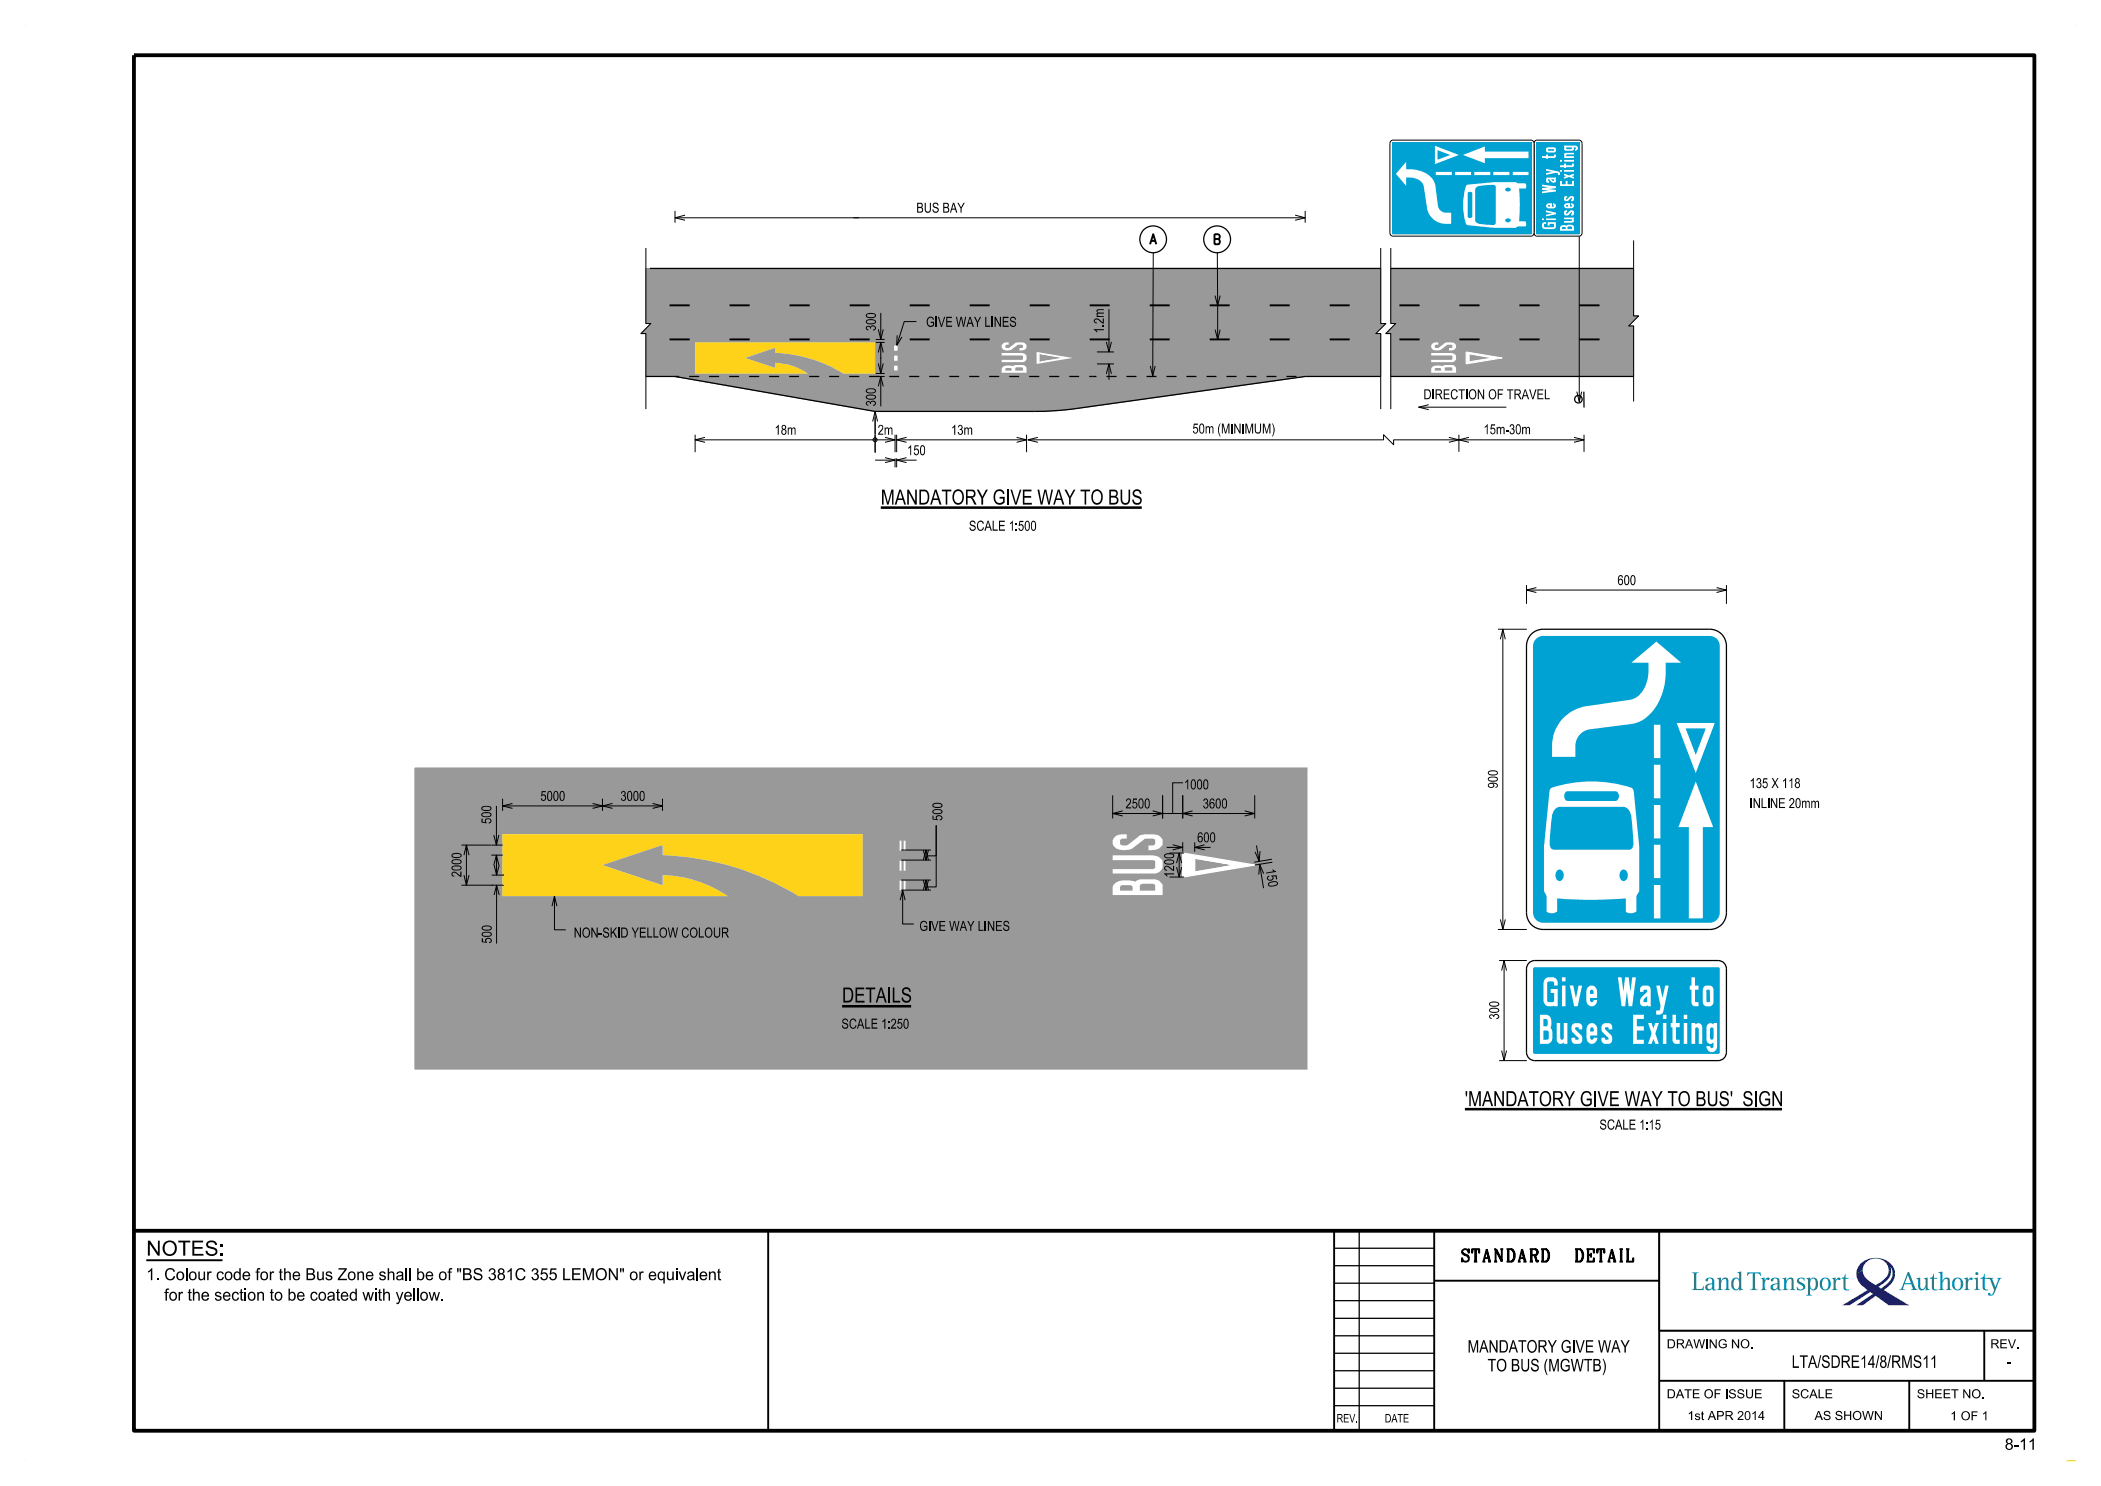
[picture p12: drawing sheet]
<svg xmlns="http://www.w3.org/2000/svg" width="420mm" height="297mm" viewBox="0 0 420 297" stroke-linecap="round" stroke-linejoin="round" font-family="sans-serif">
<defs><g id="words">
<g font-size="3">
<text x="176.1" y="100.8">MANDATORY GIVE WAY TO BUS</text>
<text x="168.3" y="200.4">DETAILS</text>
<text x="292.8" y="221.1">'MANDATORY GIVE WAY TO BUS' SIGN</text>
<text x="29.3" y="251">NOTES:</text>
</g>
<g font-size="2.5">
<text x="292.3" y="252.2">STANDARD</text>
<text x="313.9" y="252.2">DETAIL</text>
<text x="293.3" y="270.3">MANDATORY GIVE WAY</text>
<text x="297.4" y="274.1">TO BUS (MGWTB)</text>
<text x="358.2" y="273.4">LTA/SDRE14/8/RMS11</text>
<text x="401.2" y="273.4">-</text>
</g>
<g font-size="2.4">
<text x="29.3" y="255.9">1. Colour code for the Bus Zone shall be of &quot;BS 381C 355 LEMON&quot; or equivalent</text>
<text x="32.8" y="260">for the section to be coated with yellow.</text>
</g>
<text font-size="2.3" x="400.8" y="289.8">8-11</text>
<g font-size="2">
<text x="183.2" y="42.5">BUS BAY</text>
<text x="229.9" y="48.8">A</text>
<text x="242.8" y="48.8">B</text>
<text x="185.1" y="65.3">GIVE WAY LINES</text>
<text x="284.6" y="79.8">DIRECTION OF TRAVEL</text>
<text x="154.8" y="86.9">18m</text>
<text x="175.5" y="86.9">2m</text>
<text x="190.1" y="86.9">13m</text>
<text x="238.4" y="86.6">50m (MINIMUM)</text>
<text x="296.6" y="86.8">15m-30m</text>
<text x="181.3" y="91">150</text>
<text x="193.7" y="106.1">SCALE 1:500</text>
<text x="323.3" y="116.9">600</text>
<text x="108" y="160.1">5000</text>
<text x="124" y="160.1">3000</text>
<text x="225" y="161.6">2500</text>
<text x="236.7" y="157.8">1000</text>
<text x="240.4" y="161.6">3600</text>
<text x="349.8" y="161.5">INLINE 20mm</text>
<text x="349.8" y="157.5">135 X 118</text>
<text x="239.3" y="168.4">600</text>
<text x="253" y="173.8" transform="rotate(81 253 173.8)">150</text>
<text x="114.7" y="187.4">NON-SKID YELLOW COLOUR</text>
<text x="183.8" y="186.1">GIVE WAY LINES</text>
<text x="168.2" y="205.6">SCALE 1:250</text>
<text x="319.7" y="225.8">SCALE 1:15</text>
</g>
<g font-size="1.8">
<text x="333.2" y="269.5">DRAWING NO.</text>
<text x="397.9" y="269.5">REV.</text>
<text x="333.2" y="279.5">DATE OF ISSUE</text>
<text x="358.2" y="279.5">SCALE</text>
<text x="383.2" y="279.5">SHEET NO.</text>
<text x="337.3" y="283.8">1st APR 2014</text>
<text x="362.7" y="283.8">AS SHOWN</text>
<text x="389.9" y="283.9">1 OF 1</text>
</g>
<g font-size="1.7">
<text x="267.2" y="284.3">REV.</text>
<text x="276.8" y="284.3">DATE</text>
</g>
<text font-size="1.6" x="220.7" y="64.8" transform="rotate(-90 220.7 64.8)">2</text>
</g></defs>
<g fill="none" stroke="#fff" stroke-width=".2">
<path d="M308.8 195.7l.6-.4h1.2l.6 .5 .2 .5v.7h-.7v-.6l-.3-.3h-.8l-.3 .3v3.6l.3 .3h.8l.2-.1 .1-1.7h-.7v-.8h1.4v3.4h-.7v-.4l-.3 .4h-1.1l-.7-.7-.1-3.8zM312.2 195.3h.7v.8h-.7zM312.2 197h.7v4.1h-.7zM313.8 197h.7l.5 2.5 .6-2.5h.7l-.9 4.1h-.7zM317.6 197.2a1.08 1.08 0 0 1 1.2 0 1.08 1.08 0 0 1 .5 1v1.3h-1.4v.6l.4 .2 .3-.4h.7a1.09 1.09 0 0 1-1.1 1.2 1.09 1.09 0 0 1-1.1-1.2v-1.8l.2-.5zM317.9 197.9a.36 .36 0 0 1 .4-.1 .36 .36 0 0 1 .3 .4v.4h-.7zM323.4 195.3h.8l.3 2.9 .4-2.9h.7l.3 2.9 .4-2.9h.7l-.7 5.8h-.7l-.4-2.9-.3 2.9h-.7zM328.1 197.1l.3-.1h1l.4 .2 .2 .5v3.2l.3 .2h-.9l-.1-.3-.2 .3h-.6a1.05 1.05 0 0 1-.7-.8 1.05 1.05 0 0 1 .5-1.1l1-1v-.3l-.1-.1h-.6l-.1 .4h-.7l.1-.6zM328.7 199.6l.6-.5-.1 1.2-.6-.1zM331.1 197h.7l.6 2.5 .5-2.5h.7l-1.1 5.2-.4 .5-.4 .1h-.6v-.8l.7-.1 .2-.8zM338.1 195.3h.7v1.7h.7v.8h-.7v2.4l.7 .1v.8h-.8l-.4-.2-.2-.4v-2.7h-.3v-.8h.3zM340.5 197.3l.5-.3h.9l.4 .2 .2 .3v2.8l-.1 .5-.4 .3h-1l-.3-.1-.3-.5v-2.7z"/>
<path d="M341.1 197.9l.6-.1 .1 .1-.1 2.4h-.5l-.1-.1zM307.8 202.8h1.3l.7 .3 .3 .7v1.2a.62 .62 0 0 0 .1 .9l.1 1.6-.2 .7-.5 .4h-1.8zM308.5 206h.9l.2 .2v1.4l-.2 .2h-.9zM308.5 203.7h.6l.3 .2v1l-.3 .2h-.6zM311.2 204.5h.7v3l.3 .3 .4-.2v-3.1h.7v4.1h-.7v-.4a.77 .77 0 0 1-.9 .4 .77 .77 0 0 1-.5-.9zM314.5 204.6l1.2-.1 .4 .2 .2 .4v.6h-.7l-.1-.4-.6 .1v.3l1.2 1.2 .2 .4v.7l-.2 .4-.4 .2h-1l-.5-.5-.1-.7h.8l.1 .4 .6-.1v-.2l-1.4-1.5v-.9zM317.6 204.7a1.08 1.08 0 0 1 1.2 0 1.08 1.08 0 0 1 .5 1v1.3h-1.4v.5l.4 .3 .2-.1 .1-.3h.7a1.09 1.09 0 0 1-1.1 1.2 1.09 1.09 0 0 1-1.1-1.2l.1-1.9zM318 205.4h.5l.1 .8h-.7v-.6zM320.3 204.7l.4-.2h1l.6 .6v.6h-.7l-.1-.4-.6 .1v.4l1.2 1 .2 .4v.9l-.6 .5h-1l-.4-.2-.2-.4v-.6h.8l.1 .4 .6-.1v-.2l-1.3-1.2-.2-.4v-.8zM326.5 202.8h2.1v.9h-1.4v1.4h1.4v.9h-1.4v1.8h1.4v.8h-2.1zM329.5 204.5h.7l.3 1 .4-1h.7l-.7 2 .7 2.1h-.7l-.4-1-.3 1h-.7l.7-2.1zM332.4 202.8h.7v.9h-.7z"/>
<path d="M332.4 204.5h.7v4.1h-.7zM334.3 202.8h.7v1.7h.8v.8h-.8v2.4l.2 .1h.6v.8h-.9l-.3-.1-.2-.4-.1-2.8h-.3v-.8h.3zM336.6 202.8h.7v.9h-.7zM336.6 204.5h.7v4.1h-.7zM338.1 204.5h.8v.4a.77 .77 0 0 1 .9-.4 .77 .77 0 0 1 .5 .9v3.2h-.7l-.1-3a.34 .34 0 0 0-.4-.3 .34 .34 0 0 0-.2 .4v2.9h-.8zM341.4 204.7a.74 .74 0 0 1 1.1 .2v-.4h.8v4.6a1.07 1.07 0 0 1-1.1 1.2 1.07 1.07 0 0 1-1.1-1.2h.7l.1 .1a.34 .34 0 0 0 .4 .3 .34 .34 0 0 0 .2-.4v-.9a.76 .76 0 0 1-.9 .4 .76 .76 0 0 1-.5-.9v-2.5zM342 205.4l.3-.1 .2 .3v1.9l-.3 .3-.4-.3v-1.9z"/>
</g>
<g fill="#fff">
<path d="M308.8 195.7l.6-.4h1.2l.6 .5 .2 .5v.7h-.7v-.6l-.3-.3h-.8l-.3 .4v3.5l.3 .3 1-.1 .1-.2v-1.5h-.7v-.8h1.4v3.4h-.7v-.3l-.3 .3h-1.1l-.7-.7-.1-3.8z" fill-rule="evenodd"/>
<path d="M312.2 197h.7v4.1h-.7z" fill-rule="evenodd"/>
<path d="M312.2 195.3h.7v.8h-.7z" fill-rule="evenodd"/>
<path d="M313.8 197h.7l.5 2.5 .6-2.5h.7l-.9 4.1h-.7z" fill-rule="evenodd"/>
<path d="M317.6 197.2l-.3 .4-.2 .5v1.8a1.09 1.09 0 0 0 1.1 1.2 1.09 1.09 0 0 0 1.1-1.2h-.7a.36 .36 0 0 1-.4 .4 .36 .36 0 0 1-.3-.4v-.4h1.4v-1.3a1.07 1.07 0 0 0-.5-1.1 1.07 1.07 0 0 0-1.2 .1zM317.9 198a.37 .37 0 0 1 .4-.2 .37 .37 0 0 1 .3 .4v.4h-.7z" fill-rule="evenodd"/>
<path d="M323.4 195.3h.8l.3 2.9 .4-2.9h.7l.3 2.9 .4-2.9h.7l-.7 5.8h-.7l-.4-2.9-.3 2.9h-.7z" fill-rule="evenodd"/>
<path d="M328.1 197.2l-.2 .4-.1 .6h.7l.2-.4h.5l.1 .4-1 1a1.08 1.08 0 0 0-.5 1 1.08 1.08 0 0 0 .7 .9h.6l.1-.2 .2 .2h.7l-.1-3.4-.2-.5-.4-.2h-1zM328.7 199.6l.6-.5-.1 1.2-.6-.1z" fill-rule="evenodd"/>
<path d="M331.1 197h.7l.6 2.5 .5-2.5h.7l-1.1 5.2-.4 .5-.4 .1h-.6v-.8h.6l.3-.9z" fill-rule="evenodd"/>
<path d="M338.1 195.3h.7v1.7h.7v.8h-.7v2.4l.2 .1h.5v.8h-.8l-.4-.2-.2-.4v-2.7h-.3v-.8h.3z" fill-rule="evenodd"/>
<path d="M340.7 197.2l-.3 .6v2.7l.5 .5 1 .1 .3-.1 .3-.5v-2.9l-.2-.4-.4-.2h-.9zM341.2 197.8h.5l.1 .1v2.3l-.1 .1h-.6z" fill-rule="evenodd"/>
<path d="M307.8 202.8v5.8h1.8l.5-.4 .2-.7-.1-1.6a.97 .97 0 0 1-.1-1.2v-.9l-.3-.7-.7-.3zM308.5 206h.8l.3 .3v1.3l-.3 .2h-.8zM308.5 203.7h.6l.3 .2v1l-.3 .2h-.6z" fill-rule="evenodd"/>
<path d="M311.2 204.5h.7v2.9a.36 .36 0 0 0 .4 .4 .36 .36 0 0 0 .3-.4v-2.9h.7v4.1h-.7v-.4a.77 .77 0 0 1-.9 .4 .77 .77 0 0 1-.5-.9z" fill-rule="evenodd"/>
<path d="M314.5 204.6l1.2-.1 .4 .2 .2 .4v.6h-.7l-.1-.4-.6 .1v.4l1.2 1.1 .2 .4v.7l-.2 .4-.4 .2h-1l-.5-.5-.1-.7h.8v.3l.1 .1 .6-.1v-.2l-1.4-1.5v-.9z" fill-rule="evenodd"/>
<path d="M317.6 204.7l-.4 .8-.1 1.9a1.09 1.09 0 0 0 1.1 1.2 1.09 1.09 0 0 0 1.1-1.2h-.7a.36 .36 0 0 1-.3 .4 .36 .36 0 0 1-.4-.4v-.4h1.4v-1.3a1.07 1.07 0 0 0-.5-1 1.07 1.07 0 0 0-1.2 0zM318 205.4a.37 .37 0 0 1 .6 .3v.5h-.7z" fill-rule="evenodd"/>
<path d="M320.5 204.6l1.2-.1 .6 .6v.6h-.7l-.1-.4-.6 .1v.3l1.4 1.5v.9l-.6 .5h-1l-.4-.2-.2-.4v-.6h.8l.1 .4 .6-.1v-.2l-1.3-1.2-.2-.4v-.8z" fill-rule="evenodd"/>
<path d="M326.5 202.8h2.1v.9h-1.4v1.4h1.4v.9h-1.4v1.8h1.4v.8h-2.1z" fill-rule="evenodd"/>
<path d="M329.5 204.5h.7l.3 1 .4-1h.7l-.7 2 .7 2.1h-.7l-.4-1-.3 1h-.7l.7-2.1z" fill-rule="evenodd"/>
<path d="M332.4 204.5h.7v4.1h-.7z" fill-rule="evenodd"/>
<path d="M332.4 202.8h.7v.9h-.7z" fill-rule="evenodd"/>
<path d="M334.3 202.8h.7v1.7h.8v.8h-.8v2.4l.2 .1h.6v.8h-.9l-.5-.5-.1-2.8h-.3v-.8h.3z" fill-rule="evenodd"/>
<path d="M336.6 204.5h.7v4.1h-.7z" fill-rule="evenodd"/>
<path d="M336.6 202.8h.7v.9h-.7z" fill-rule="evenodd"/>
<path d="M338.1 204.5h.8v.4a.77 .77 0 0 1 .9-.4 .77 .77 0 0 1 .5 .9v3.2h-.7v-2.9a.36 .36 0 0 0-.4-.4 .36 .36 0 0 0-.3 .4v2.9h-.8z" fill-rule="evenodd"/>
<path d="M341.4 204.7l-.3 .5v2.5a.77 .77 0 0 0 .5 .9 .77 .77 0 0 0 .9-.3v.8a.35 .35 0 0 1-.3 .4 .35 .35 0 0 1-.4-.4h-.7a1.07 1.07 0 0 0 1.1 1.2 1.07 1.07 0 0 0 1.1-1.2v-4.6h-.8v.4l-.6-.4zM342 205.4l.1-.1a.34 .34 0 0 1 .4 .4v1.7a.35 .35 0 0 1-.3 .4 .35 .35 0 0 1-.4-.4v-1.8z" fill-rule="evenodd"/>
</g>
<g fill="#00a2d3">
<path d="M306.6 193.4l-.1 .2v16.7l.2 .3h36.8l.3-.2v-16.8l-.2-.3h-36.8zM332.4 204.5h.7v4.1h-.7zM312.2 197h.7v4.1h-.7zM308.8 195.7l.6-.4h1.2l.6 .5 .2 .5v.7h-.7v-.6l-.3-.3h-.8l-.3 .4v3.5l.3 .3 1-.1 .1-.2v-1.5h-.7v-.8h1.4v3.4h-.7v-.2l-.3 .2h-1.1l-.7-.7-.1-3.8zM312.2 195.3h.7v.8h-.7zM313.8 197h.7l.5 2.5 .6-2.5h.7l-.9 4.1h-.7zM317.4 197.4a1.06 1.06 0 0 1 1.3-.3 1.06 1.06 0 0 1 .6 1.1v1.3h-1.4v.4a.36 .36 0 0 0 .3 .4 .36 .36 0 0 0 .4-.4h.7a1.09 1.09 0 0 1-1.1 1.2 1.09 1.09 0 0 1-1.1-1.2v-1.8zM323.4 195.3h.8l.3 2.9 .4-2.9h.7l.3 2.9 .4-2.9h.7l-.7 5.8h-.7l-.4-2.9-.3 2.9h-.7zM328.2 197.1l1.2-.1 .4 .2 .2 .5v3.2l.3 .2h-.7l-.4-.2-.1 .2h-.6a1.08 1.08 0 0 1-.7-.9 1.08 1.08 0 0 1 .5-1l1-1-.2-.4h-.5l-.1 .4h-.7l.1-.6zM331.1 197h.7l.6 2.5 .5-2.5h.7l-1.1 5.2-.4 .5-.4 .1h-.6v-.8l.7-.1 .2-.8zM338.1 195.3h.7v1.7h.7v.8h-.7v2.4l.2 .1h.5v.8h-.8l-.4-.2-.2-.4v-2.7h-.3v-.8h.3zM340.5 197.3l.5-.3h.9l.4 .2 .2 .3v2.8l-.1 .5-.4 .3h-1l-.6-.6v-2.7zM307.8 202.8h1.3l.7 .3 .3 .7v1a1.6 1.6 0 0 0 .2 1.5v1.2l-.1 .5-.4 .5-.4 .1h-1.6zM311.2 204.5h.7v2.9a.36 .36 0 0 0 .4 .4 .36 .36 0 0 0 .3-.4v-2.9h.7v4.1h-.7v-.3a.77 .77 0 0 1-1 .3 .77 .77 0 0 1-.4-.9zM314.3 204.8l.4-.3h1l.4 .2 .2 .4v.6h-.7l-.1-.4-.6 .1v.4l1.2 1.1 .2 .4v.7l-.2 .4-.4 .2h-1l-.5-.5-.1-.7h.8v.3l.1 .1 .6-.1v-.2l-1.3-1.3-.2-1zM317.4 204.9a1.06 1.06 0 0 1 1.3-.3 1.06 1.06 0 0 1 .6 1.1v1.3h-1.4v.4a.36 .36 0 0 0 .4 .4 .36 .36 0 0 0 .3-.4h.7a1.09 1.09 0 0 1-1.1 1.2 1.09 1.09 0 0 1-1.1-1.2v-1.7zM320.3 204.8l.4-.3h1l.6 .6v.6h-.7l-.1-.4-.6 .1v.3l1.4 1.5v.9l-.6 .5h-1l-.4-.2-.2-.4v-.6h.8l.1 .4 .6-.1v-.2l-1.3-1.3-.2-1.1zM326.5 202.8h2.1v.9h-1.4v1.4h1.4v.9h-1.4v1.8h1.4v.8h-2.1zM329.5 204.5h.7l.3 1 .4-1h.7l-.7 2 .7 2.1h-.7l-.4-1-.3 1h-.7l.7-2.1zM332.4 202.8h.7v.9h-.7zM334.3 202.8h.7v1.7h.8v.8h-.8v2.4l.2 .1h.6v.8h-.9l-.5-.5-.1-2.8h-.3v-.8h.3zM336.6 204.5h.7v4.1h-.7zM336.6 202.8h.7v.9h-.7zM338.1 204.5h.8v.3a.78 .78 0 0 1 .9-.2 .78 .78 0 0 1 .5 .8v3.2h-.7v-2.9a.36 .36 0 0 0-.4-.4 .36 .36 0 0 0-.3 .4v2.9h-.8zM341.5 204.6l.4-.1 .6 .3v-.3h.8v4.6a1.07 1.07 0 0 1-1.1 1.2 1.07 1.07 0 0 1-1.1-1.2h.7a.35 .35 0 0 0 .4 .4 .35 .35 0 0 0 .3-.4v-.8a.78 .78 0 0 1-.9 .3 .78 .78 0 0 1-.5-.9v-2.5z" fill-rule="evenodd"/>
<path d="M317.9 198l.4-.2 .3 .4v.4h-.7z" fill-rule="evenodd"/>
<path d="M328.7 199.6l.6-.5-.1 1.2-.6-.1z" fill-rule="evenodd"/>
<path d="M341.2 197.8h.5l.1 .1v2.3l-.1 .1h-.6z" fill-rule="evenodd"/>
<path d="M308.5 203.7h.6l.3 .2v1l-.3 .2h-.6z" fill-rule="evenodd"/>
<path d="M308.5 206h.8l.3 .3v1.3l-.3 .2h-.8z" fill-rule="evenodd"/>
<path d="M318 205.4h.5l.1 .8h-.7z" fill-rule="evenodd"/>
<path d="M342 205.4l.1-.1a.34 .34 0 0 1 .4 .4v1.7a.35 .35 0 0 1-.3 .4 .35 .35 0 0 1-.4-.4v-1.8z" fill-rule="evenodd"/>
</g>
<path d="M306.1 126.7a3.2 3.2 0 0 0-.9 2.4v53.3a3.3 3.3 0 0 0 3.3 3.4h33.3a3.3 3.3 0 0 0 3.3-3.4v-53.3a3.3 3.3 0 0 0-3.3-3.3h-33.3a3.4 3.4 0 0 0-2.4 .9zM307.1 127.7l.6-.5 .8-.1h33.3a1.98 1.98 0 0 1 2 2v53.3a1.99 1.99 0 0 1-2 2h-33.3a2.02 2.02 0 0 1-2-2v-53.3l.1-.7z" fill-rule="evenodd" fill="#fff"/>
<path d="M335.2 144.5h7.6l-3.8 10zM337 145.6h4l-2 5.3zM339 156.2l3.5 9.1h-2.1v18.2h-2.8v-18.2h-2.1z" fill="none" stroke="#fff" stroke-width=".2"/>
<g fill="#fff">
<path d="M335.2 144.5l3.8 10 3.8-10zM337 145.6h4l-2 5.3z" fill-rule="evenodd"/>
<path d="M339 156.2l3.5 9.1h-2.1v18.2h-2.8v-18.2h-2.1z" fill-rule="evenodd"/>
</g>
<path d="M330.6 144.8h1.3v6.7h-1.3zM330.6 152.9h1.3v6.7h-1.3zM330.6 160.9h1.3v6.7h-1.3zM330.6 168.8h1.3v6.7h-1.3zM330.6 176.9h1.3v6.6h-1.3z" fill="none" stroke="#fff" stroke-width=".2"/>
<g fill="#fff">
<path d="M330.6 144.8h1.3v6.7h-1.3z" fill-rule="evenodd"/>
<path d="M330.6 152.9h1.3v6.7h-1.3z" fill-rule="evenodd"/>
<path d="M330.6 160.9h1.3v6.7h-1.3z" fill-rule="evenodd"/>
<path d="M330.6 168.8h1.3v6.7h-1.3z" fill-rule="evenodd"/>
<path d="M330.6 176.9h1.3v6.6h-1.3z" fill-rule="evenodd"/>
</g>
<g fill="#00a2d3">
<path d="M337 145.6h4l-2 5.3z"/>
<path d="M307.1 127.7l-.5 .7-.1 .7v53.3a2.05 2.05 0 0 0 2 2h33.3a1.98 1.98 0 0 0 2-2v-53.3a1.99 1.99 0 0 0-2-2h-33.3a1.95 1.95 0 0 0-1.4 .6zM312.6 143.5a8.4 8.4 0 0 1 4.5-2.4l8.7-1.2a5 5 0 0 0 3.6-4.6l.1-2.8h-3.4l5-4.3 5 4.3h-3.1v1.6a11.9 11.9 0 0 1-4.3 9.6l-.9 .5-1.3 .4-8.6 1.2a3.3 3.3 0 0 0-3 3.3v2.2h-4.6v-2.2a7.9 7.9 0 0 1 2.3-5.6zM310.1 157.5a25.4 25.4 0 0 1 16.1 0l.4 .7 1.1 11.1v8.8l-.6 1v3.1a1.93 1.93 0 0 1-2.1 0v-2.6a83.6 83.6 0 0 1-13.7 0v2.6a1.86 1.86 0 0 1-2.1 0v-3.1l-.6-1v-8.8l1.1-11.1zM330.6 160.9h1.3v6.7h-1.3zM330.6 144.8h1.3v6.7h-1.3zM330.6 152.9h1.3v6.7h-1.3zM330.6 168.8h1.3v6.7h-1.3zM330.6 176.9h1.3v6.6h-1.3zM335.2 144.5h7.6l-3.8 10zM339 156.2l3.5 9.1h-2.1v18.2h-2.8v-18.2h-2.1z" fill-rule="evenodd"/>
<path d="M313 158.3l.4-.2h9.5a1.02 1.02 0 0 1 .7 1 1.02 1.02 0 0 1-.7 1h-9.5a1.06 1.06 0 0 1-.4-1.8z" fill-rule="evenodd"/>
<path d="M311 161.6l.9-.3h12.5a1.97 1.97 0 0 1 1.7 1.9l.4 5.4-.2 .9-.4 .3h-15.3l-.6-.3a2.15 2.15 0 0 1-.2-1.6l.1-.8a17.8 17.8 0 0 1 .7-5z" fill-rule="evenodd"/>
<path d="M311.4 173.9a.87 .87 0 0 1 .9 .1 .87 .87 0 0 1 .3 .9 .83 .83 0 0 1-.4 1 .83 .83 0 0 1-1-.1l-.2-.6v-.5z" fill-rule="evenodd"/>
<path d="M324.2 173.9a.87 .87 0 0 1 .9 .1 .87 .87 0 0 1 .3 .9 .83 .83 0 0 1-.4 1 .83 .83 0 0 1-1-.1l-.2-.6v-.5z" fill-rule="evenodd"/>
</g>
<path d="M129.1 53.7h146.9v11h1l-2 2h1v8.5h-15.1l-45.8 6.5-3.7 .4-4.6 .1h-31.9l-40-7h-5.8v-8.5h-1l2-2h-1zM278 53.7h48.6v9.4h1l-2 2.1h1v10h-48.6v-8.5h-1l2-2h-1z" fill="none" stroke="#7f7f7f" stroke-width=".2"/>
<g fill="#999">
<path d="M278 53.7h48.6v9.4h1l-2 2.1h1v10h-48.6v-8.5h-1l2-2h-1z" fill-rule="evenodd"/>
<path d="M129.1 53.7v11h1l-2 2h1v8.5h5.8l40 7h31.9l4.6-.1 3.7-.4 45.8-6.5h15.1v-8.5h-1l2-2h-1v-11zM139 68.4h35.9v6.2h-35.9z" fill-rule="evenodd"/>
</g>
<path d="M139 68.4h35.9v6.2h-6.4a28.3 28.3 0 0 0-13.6-4.1v-1l-6 2 6 2v-1l.9 .1a11.5 11.5 0 0 1 5.7 2h-22.5z" fill-rule="evenodd" fill="#fed218"/>
<path d="M161.5 75h7" fill="none" stroke="#999" stroke-width=".2"/>
<path d="M148.9 71.5l6-2v1a28.3 28.3 0 0 1 13.6 4.1v.4h-7v-.4a11.6 11.6 0 0 0-6.6-2.1v1z" fill-rule="evenodd" fill="#999"/>
<path d="M307.1 28.4h8.6l.1 .2v18.1l-.1 .1h-8.5l-.1-.1z" fill="none" stroke="#000" stroke-width=".2"/>
<g fill="#fff">
<path d="M308.3 43.7h.3v.3h-.3z"/>
<path d="M309.1 43.7h1.9v.3h-1.9z"/>
<path d="M311.9 34h.3v.3h-.3z"/>
<path d="M312.7 34h1.9v.3h-1.9z"/>
<path d="M311.9 32h.3v.3h-.3z"/>
<path d="M312.7 32h1.9v.3h-1.9z"/>
<path d="M308.4 44.6l.7-.2v.3l-.5 .2v.4l.2 .1h1.7l.2-.1-.1-.5-.8-.1v.4h-.4v-.7h1.6v.3h-.2l.2 .1v.6l-.2 .3-.4 .1-1.9-.1-.2-.3z" fill-rule="evenodd"/>
<path d="M309 42l2 .5v.3l-2 .4v-.3l1.3-.3-1.3-.2z" fill-rule="evenodd"/>
<path d="M309.2 40.8a.51 .51 0 0 0-.1 .6 .51 .51 0 0 0 .6 .3h.7a.52 .52 0 0 0 .6-.6 .52 .52 0 0 0-.6-.5v.4a.17 .17 0 0 1 .3 .1 .18 .18 0 0 1-.3 .2h-.2v-.7h-.7zM309.5 41.1l.3-.1v.3h-.3z" fill-rule="evenodd"/>
<path d="M308.3 36.9l2.7 .3v.4l-1.4 .2 1.4 .2v.3l-2.7 .3v-.3l1.3-.2-1.3-.1v-.4l1.3-.2-1.3-.2z" fill-rule="evenodd"/>
<path d="M309.2 35.6l-.1 .7 .2 .2h.4v-.3h-.2v-.4h.2l.6 .7h.5l.2-.2v-.4l-.1-.1 .1-.1v-.4l-.1 .2zM310.1 35.8h.5l.1 .3-.3 .1z" fill-rule="evenodd"/>
<path d="M309.1 33.8l2.5 .5 .2 .2 .1 .5h-.5v-.4l-.4-.1-1.9 .5v-.4l1.1-.2-1.1-.3z" fill-rule="evenodd"/>
<path d="M308.3 31.2h.8v-.3h.4v.3h1.1l.1-.3h.3l-.1 .6-1.4 .1v.1h-.4v-.1h-.8z" fill-rule="evenodd"/>
<path d="M309.1 29.6v.6l.3 .3h1.4l.2-.3v-.5l-.3-.2h-1.3zM309.5 29.8h1.1l.1 .3h-1.2z" fill-rule="evenodd"/>
<path d="M312 45.2l-.1 .2v.7h2.7v-.8l-.2-.3-.9-.1-.4 .2-.7-.1zM313.4 45.4l.7-.1 .2 .5h-.9zM312.3 45.4h.6l.1 .4h-.8z" fill-rule="evenodd"/>
<path d="M312.7 43.5h1.9v.3h-.1l.1 .2a.36 .36 0 0 1 0 .4 .36 .36 0 0 1-.4 .1h-1.5v-.3h1.4a.18 .18 0 0 0 .2-.2 .18 .18 0 0 0-.3-.2h-1.3z" fill-rule="evenodd"/>
<path d="M312.7 42.2l.6-.2v.4h-.2v.3h.2l.6-.6h.6l.1 .2v.5l-.1 .2-.5 .1v-.4h.3v-.3h-.2l-.5 .6h-.8l-.1-.2z" fill-rule="evenodd"/>
<path d="M312.8 40.8a.5 .5 0 0 0-.1 .6 .5 .5 0 0 0 .6 .2h.7a.52 .52 0 0 0 .6-.5 .52 .52 0 0 0-.6-.5l.1 .4a.18 .18 0 0 1 .2 .2 .18 .18 0 0 1-.3 .1h-.1v-.7h-.7zM313.1 41.1l.3-.1v.3h-.3z" fill-rule="evenodd"/>
<path d="M312.8 39.3l.5-.1v.3h-.2v.3l.2 .1 .5-.6 .7-.1 .1 .2v.6l-.1 .2h-.5v-.3l.3-.1v-.3h-.2l-.7 .7h-.6l-.1-.2z" fill-rule="evenodd"/>
<path d="M311.9 36.2h.3v.6h.8v-.6h.4v.6h.9v-.6h.3v1h-2.7z" fill-rule="evenodd"/>
<path d="M312.7 34.7l1 .4 .9-.4v.4l-.4 .1 .4 .2v.3l-.9-.3-1 .3v-.3l.5-.2-.5-.1z" fill-rule="evenodd"/>
<path d="M311.9 33.1h.8v-.4h.4v.4h1.1l.1-.4h.3l-.1 .6-1.4 .1v.2h-.4v-.2h-.8z" fill-rule="evenodd"/>
<path d="M312.7 30.7l.2-.2h1.7v.4h-1.3a.18 .18 0 0 0-.2 .1 .18 .18 0 0 0 .2 .2h1.3v.4h-1.9v-.4h.1l-.1-.2z" fill-rule="evenodd"/>
<path d="M312.7 29.1v.4h.1l-.1 .1a.38 .38 0 0 0 0 .4 .38 .38 0 0 0 .4 .1h1.2a.36 .36 0 0 0 .3-.2 .36 .36 0 0 0-.1-.4h.4a.16 .16 0 0 1 .2 .1 .16 .16 0 0 1-.2 .2v.3a.52 .52 0 0 0 .6-.5 .52 .52 0 0 0-.6-.5zM313.1 29.5h.9a.18 .18 0 0 1 .3 .1 .18 .18 0 0 1-.3 .2h-.9z" fill-rule="evenodd"/>
<path d="M306.8 28.2l-.1 .5v18.2l.5 .3 8.8-.1 .3-.6-.1-18.1-.5-.4h-8.5zM307.1 28.4h8.6l.1 .2v18.1l-.1 .1h-8.5l-.1-.1z" fill-rule="evenodd"/>
</g>
<path d="M306.8 28.2l.4-.2h8.5a.66 .66 0 0 1 .6 .7v17.8a.63 .63 0 0 1-.6 .7h-8.5a.61 .61 0 0 1-.5-.7v-17.8z" fill="none" stroke="#000" stroke-width=".2"/>
<g fill="#00a2d3">
<path d="M307.1 28.4v18.3l.1 .1h8.5l.1-.1v-18.1l-.1-.2zM308.3 43.7h.3v.3h-.3zM309.1 43.7h1.9v.3h-1.9zM309 42l2 .5v.3l-2 .4v-.3l1.3-.3-1.3-.2zM309.2 40.8l.3-.2h.7v.7h.2a.18 .18 0 0 0 .3-.2 .17 .17 0 0 0-.3-.1v-.4a.52 .52 0 0 1 .6 .5 .52 .52 0 0 1-.6 .6h-.7a.51 .51 0 0 1-.6-.3 .51 .51 0 0 1 .1-.6zM308.3 36.9l2.7 .3v.4l-1.4 .2 1.4 .2v.3l-2.7 .3v-.3l1.3-.2-1.3-.1v-.4l1.3-.2-1.3-.2zM308.4 44.6l.7-.2v.3l-.5 .2v.4l.2 .1h1.7l.2-.1-.1-.5-.8-.1v.4h-.4v-.7h1.6v.3h-.1l.1 .1v.6l-.2 .3-.4 .1-1.9-.1-.2-.3zM309.1 33.8l2.5 .5 .2 .2 .1 .5h-.5v-.4l-.4-.1-1.9 .5v-.4l1.1-.2-1.1-.3zM308.3 31.2h.8v-.3h.4v.3h1.1l.1-.3h.3l-.1 .6-1.4 .1v.1h-.4v-.1h-.8zM309.1 29.6l.3-.1h1.3l.3 .2v.5l-.2 .3h-1.4l-.3-.3zM312 45.2l.4-.2 .7 .1 .4-.2 .9 .1 .2 .3v.8h-2.7zM312.7 43.5h1.9v.3h-.1l.1 .2a.36 .36 0 0 1 0 .4 .36 .36 0 0 1-.4 .1h-1.5v-.3h1.4a.18 .18 0 0 0 .2-.2 .18 .18 0 0 0-.3-.2h-1.3zM312.8 42.1l.5-.1v.4h-.2v.3h.2l.6-.6h.6l.1 .2v.5l-.1 .2-.5 .1v-.4h.3v-.3h-.2l-.5 .6h-.8l-.1-.2v-.5zM312.8 40.8l.4-.2h.7v.7h.1a.18 .18 0 0 0 .3-.2 .18 .18 0 0 0-.3-.1v-.4a.52 .52 0 0 1 .6 .5 .52 .52 0 0 1-.6 .5h-.7a.5 .5 0 0 1-.6-.2 .5 .5 0 0 1 .1-.6zM312.8 39.3l.5-.1v.3h-.2v.3l.2 .1 .5-.6 .7-.1 .1 .2v.6l-.1 .2h-.5v-.3l.3-.1v-.3h-.2l-.7 .7h-.6l-.1-.2zM311.9 36.2h.3v.6h.8v-.6h.4v.6h.9v-.6h.3v1h-2.7zM312.7 34.7l1 .4 .9-.4v.4l-.4 .1 .4 .2v.3l-.9-.3-1 .3v-.3l.5-.2-.5-.1zM311.9 34h.3v.3h-.3zM312.7 34h1.9v.3h-1.9zM311.9 33.1h.8v-.4h.4v.4h1.1l.1-.4h.3l-.1 .6-1.4 .1v.2h-.4v-.2h-.8zM311.9 32h.3v.3h-.3zM312.7 32h1.9v.3h-1.9zM312.7 30.7l.2-.2h1.7v.4h-1.3a.18 .18 0 0 0-.2 .1 .18 .18 0 0 0 .2 .2h1.3v.4h-1.9v-.4h.1l-.1-.2zM312.7 29.1h2.2a.52 .52 0 0 1 .6 .5 .52 .52 0 0 1-.6 .5v-.3a.16 .16 0 0 0 .2-.2 .16 .16 0 0 0-.2-.1h-.4l.1 .1a.38 .38 0 0 1 0 .4 .38 .38 0 0 1-.4 .1h-1.1a.36 .36 0 0 1-.4-.2 .36 .36 0 0 1 .1-.4h-.1zM309.2 35.6l1.7-.1 .1-.2v.4l-.1 .1 .1 .1v.4l-.2 .2h-.5l-.6-.7h-.2v.4h.2v.3h-.4l-.2-.2z" fill-rule="evenodd"/>
<path d="M309.5 41.1l.3-.1v.3h-.3z" fill-rule="evenodd"/>
<path d="M310.1 35.8h.5l.1 .3-.3 .1z" fill-rule="evenodd"/>
<path d="M309.5 29.8h1.1l.1 .3h-1.2z" fill-rule="evenodd"/>
<path d="M313.1 29.5h.9a.18 .18 0 0 1 .3 .1 .18 .18 0 0 1-.3 .2h-.8l-.1-.1z" fill-rule="evenodd"/>
<path d="M313.1 41.1l.3-.1v.3h-.3z" fill-rule="evenodd"/>
<path d="M312.3 45.4h.5l.2 .4h-.8z" fill-rule="evenodd"/>
<path d="M313.4 45.4l.7-.1 .2 .5h-.9z" fill-rule="evenodd"/>
</g>
<path d="M301 37.7a.53 .53 0 0 1 .6-.2 .53 .53 0 0 1 .3 .6 .65 .65 0 0 1-1-.2zM301 43.8a.53 .53 0 0 1 .6-.2 .53 .53 0 0 1 .3 .6 .53 .53 0 0 1-.6 .2 .53 .53 0 0 1-.3-.6z" fill="none" stroke="#fff" stroke-width=".2"/>
<g fill="#fff">
<path d="M302.4 34.4h3.2v.6h-3.2z"/>
<path d="M298.5 34.4h3.2v.6h-3.2z"/>
<path d="M294.7 34.4h3.2v.6h-3.2z"/>
<path d="M290.9 34.4h3.2v.6h-3.2z"/>
<path d="M287 34.4h3.2v.6h-3.2z"/>
<path d="M292.5 31l4.3-1.7v1h8.8v1.3h-8.8v1z" fill-rule="evenodd"/>
<path d="M286.8 29.1v3.7l4.8-1.8zM287.4 30l2.5 1-2.5 .9z" fill-rule="evenodd"/>
</g>
<path d="M281.1 32.3v1.5a5.3 5.3 0 0 1 5.8 2.9l.5 4.4a1.6 1.6 0 0 0 1.6 1.4h1.1v2.2a4 4 0 0 1-4.8-3.3l-.7-4.1a3 3 0 0 0-3.5-1.8v1.6l-2.1-2.4zM281.9 35.5h.1" fill="none" stroke="#fff" stroke-width=".2"/>
<path d="M281.1 32.3v1.5a5.7 5.7 0 0 1 5.5 2.4l.3 1 .5 3.9a1.57 1.57 0 0 0 1.6 1.4h1.1v2.2a4.5 4.5 0 0 1-3.3-.7 3.7 3.7 0 0 1-1.5-2.6l-.7-4.1a3 3 0 0 0-3.5-1.8v1.6l-2.1-2.4z" fill-rule="evenodd" fill="#fff"/>
<path d="M293.5 38.5a.52 .52 0 0 1 .8 .2v4.5a.49 .49 0 0 1-.4 .4 .49 .49 0 0 1-.5-.4zM295.2 37.4a9.2 9.2 0 0 1 3.5-.4l.3 .3-.1 7.5a6.2 6.2 0 0 1-3.1 0 .96 .96 0 0 1-.9-.8v-6zM303.7 37.7h.1M304.9 36.6h.1M305 37.7h.1M305 37.7h-1.3l.1 3.3-.1 3.2h1.2l.2 .5-.1 .6M305 37.7l.1-.5-.2-.5h-1.5l-.4-.3h-4.3l-5.4 .6a10.1 10.1 0 0 0-.6 6.1l.4 1.6 .3 .3 5.3 .5h4.3l.4-.2h1.6M303.7 44.2h.1M304.9 44.2h.1M305 45.3h.1" fill="none" stroke="#fff" stroke-width=".2"/>
<path d="M293.1 37.1a12 12 0 0 0 0 7.8l.3 .1 5.3 .5h4.3l.4-.2h1.6l.1-.5-.2-.6h-1.2l.1-3.2-.1-3.3h1.3l.1-.5-.2-.5h-1.5l-.4-.3h-4.3l-5.3 .5zM300.9 43.9a.57 .57 0 0 1 .7-.3 .57 .57 0 0 1 .4 .6 .56 .56 0 0 1-.7 .2 .56 .56 0 0 1-.4-.5zM300.9 37.7l.3-.2a.52 .52 0 0 1 .8 .5 .56 .56 0 0 1-.7 .3 .56 .56 0 0 1-.4-.6zM293.5 38.4h.5l.3 .3v4.5a.49 .49 0 0 1-.4 .4 .49 .49 0 0 1-.5-.4v-4.5zM295.2 37.4l.6-.3 2.6-.2 .4 .1 .2 .3v7.4l-.6 .3-2-.2a1.32 1.32 0 0 1-1.5-.8v-6z" fill-rule="evenodd" fill="#fff"/>
<path d="M278.4 28.4h27.8v18.3l-.1 .1h-27.7l-.1-.1z" fill="none" stroke="#000" stroke-width=".2"/>
<path d="M278 28.2l-.2 .5v17.8l.4 .6 27.9 .1 .4-.2 .2-.5v-17.8l-.1-.4-.3-.3h-27.9zM278.4 28.4h27.8v18.3l-.1 .1h-27.7l-.1-.1z" fill-rule="evenodd" fill="#fff"/>
<path d="M278 28.2l.4-.2h27.7a.66 .66 0 0 1 .6 .7v17.8a.64 .64 0 0 1-.6 .7h-27.7a.64 .64 0 0 1-.6-.7v-17.8z" fill="none" stroke="#000" stroke-width=".2"/>
<g fill="#00a2d3">
<path d="M287.4 30l2.5 1-2.5 .9z"/>
<path d="M278.4 28.4l-.1 18.3 .1 .1h27.7l.1-.1v-18.3zM302.4 34.4h3.2v.6h-3.2zM298.5 34.4h3.2v.6h-3.2zM294.7 34.4h3.2v.6h-3.2zM290.9 34.4h3.2v.6h-3.2zM287 34.4h3.2v.6h-3.2zM292.5 31l4.3-1.7v1h8.8v1.3h-8.8v1zM286.8 29.1l4.8 1.9-4.8 1.8zM281.1 32.3v1.5a5.7 5.7 0 0 1 5.5 2.4l.3 1 .5 3.9a1.6 1.6 0 0 0 1.6 1.4h1.1v2.2a4.5 4.5 0 0 1-3.3-.7 3.7 3.7 0 0 1-1.5-2.6l-.7-4.1a3 3 0 0 0-3.5-1.8v1.6l-2.1-2.4zM293.1 37.1l.3-.2 5.3-.5h4.3l.4 .3h1.5l.2 .4-.1 .6h-1.3l.1 3.3-.1 3.2h1.2l.2 .5-.1 .6h-1.6l-.4 .2h-4.3l-5.4-.5a10.1 10.1 0 0 1-.6-6.2z" fill-rule="evenodd"/>
<path d="M293.5 38.5a.51 .51 0 0 1 .8 .2v4.5a.48 .48 0 0 1-.4 .4 .48 .48 0 0 1-.5-.4z" fill-rule="evenodd"/>
<path d="M295 37.6l.2-.2a8.1 8.1 0 0 1 3.6-.4l.2 .3v7.4l-.2 .2-.4 .1-2-.2a1.32 1.32 0 0 1-1.5-.8v-6z" fill-rule="evenodd"/>
<path d="M301.1 43.7a.48 .48 0 0 1 .6-.1 .48 .48 0 0 1 .1 .7 .48 .48 0 0 1-.6 .1 .48 .48 0 0 1-.1-.7z" fill-rule="evenodd"/>
<path d="M300.9 37.7a.57 .57 0 0 1 .7-.2 .57 .57 0 0 1 .4 .5 .56 .56 0 0 1-.7 .3 .56 .56 0 0 1-.4-.6z" fill-rule="evenodd"/>
</g>
<path d="M261.4 153.5h-178.5v60.2h178.5" fill="none" stroke="#999" stroke-width=".2"/>
<path d="M82.9 153.5v60.2h178.5v-60.2zM100.5 166.7h71.9v12.4h-71.9z" fill-rule="evenodd" fill="#999"/>
<path d="M100.5 166.7h71.9v12.4h-12.8a55.5 55.5 0 0 0-27.2-8.2v-2l-12 4 12 4v-2a24 24 0 0 1 13.1 4.2h-45z" fill-rule="evenodd" fill="#fed218"/>
<path d="M145.5 179.9h14.1" fill="none" stroke="#999" stroke-width=".2"/>
<path d="M120.4 172.9l12-4v2a55.5 55.5 0 0 1 27.2 8.2v.8h-14.1v-.8a24.3 24.3 0 0 0-13.1-4.2v2z" fill-rule="evenodd" fill="#999"/>
<path d="M26.8 11h379.9v275h-379.9zM26.8 246h379.9" fill="none" stroke="#000" stroke-width=".76" stroke-linecap="butt"/>
<path d="M153.6 246v40M266.7 246v40M286.7 256h45M286.7 246v40M331.7 246v40M331.7 266h75M331.7 276h75M356.7 276v10M381.7 276v10M396.7 266v10" fill="none" stroke="#000" stroke-width=".38"/>
<path d="M5 5h.1M414.9 5h.1M5 292h.1M415 292h-1.9" fill="none" stroke="#ff0" stroke-width=".2"/>
<path d="M266.7 260h20M266.7 256.5h20M266.7 253h20M266.7 249.5h20M271.7 246v40M331.7 246h75v20h-75zM266.7 277.5h20M266.7 274h20M266.7 270.5h20M266.7 267h20M266.7 263.5h20M266.7 280.9h20" fill="none" stroke="#000" stroke-width=".25"/>
<g fill="#008c95">
<path d="M338.2 254.3h1.4l-.3 .1-.2 .3v2.8l.1 .1h.9l.2-.1 .2-.4h.1v.7h-2.4l.4-.3v-2.8l-.1-.3z" fill-rule="evenodd"/>
<path d="M341 255.6l-.1 .3 .2 .2 .3-.1 .2-.5h.3l.3 .2 .1 .8-.6 .1a.71 .71 0 0 0-.8 .5 .71 .71 0 0 0 .5 .9 .71 .71 0 0 0 .9-.5l.2 .4 .6-.1-.4-.2-.1-1.9-.5-.4-.6 .1zM341.5 256.9l.8-.2v.5l-.2 .4-.5 .1-.2-.2-.1-.4z" fill-rule="evenodd"/>
<path d="M343.2 255.5l.8-.2v.7l.5-.6h.8l.2 .5v1.7l.4 .2h-1.2l.4-.3v-1.6l-.2-.3h-.3l-.3 .3-.3 .6v1l.4 .3h-1.2l.4-.2v-1.8z" fill-rule="evenodd"/>
<path d="M347.3 254.3l.8-.2v3.4l.4 .3-.8 .1-.1-.4-.1 .3-.4 .1a1.35 1.35 0 0 1-.8-2.2l.3-.3 .5-.1 .6 .5v-1.2zM346.9 255.6l-.3 .5v1.2a.51 .51 0 0 0 .7 .4 .51 .51 0 0 0 .3-.7l-.1-1.2-.3-.3z" fill-rule="evenodd"/>
<path d="M349.3 254.3h2.7v.7h-.1l-.3-.4-.8-.1v2.9l.2 .3 .4 .1h-1.6l.4-.1 .2-.2v-3l-.8 .1-.2 .4h-.1z" fill-rule="evenodd"/>
<path d="M352 255.5l.8-.2v.6l.5-.5h.4l-.1 .4-.5-.1-.3 .5v1.4l.4 .2h-1.2l.4-.2v-1.9z" fill-rule="evenodd"/>
<path d="M354.2 255.5l.9-.2 .5 .3 .1 2 .4 .2-.5 .1-.3-.4-.4 .4h-.5l-.4-.4a.92 .92 0 0 1 1.1-1h.2v-.6l-.2-.4h-.5l-.3 .6a.28 .28 0 0 1-.3-.2 .28 .28 0 0 1 .2-.4zM354.6 256.8l-.2 .3 .1 .4 .1 .2 .5-.1 .2-.4v-.5z" fill-rule="evenodd"/>
<path d="M356.3 255.5l.8-.2v.7l.3-.4 .3-.2h.7l.2 .5v1.6l.4 .3h-1.2l.3-.3v-1.7l-.1-.2h-.4l-.2 .3-.3 .6v1l.4 .3h-1.2l.4-.2v-1.9z" fill-rule="evenodd"/>
<path d="M359.3 255.7l.6-.4 .8 .1 .1 .6-.6-.5h-.4l-.2 .3 .2 .4 .8 .4 .3 .3v.5l-.4 .4-.4 .1-.9-.1v-.6l.6 .5h.4l.3-.3-.2-.4-1-.6z" fill-rule="evenodd"/>
<path d="M361 255.5l.4 .3v2.9l-.4 .3h1.3l-.5-.4v-1.1l.3 .3 .3 .1a1.35 1.35 0 0 0 .8-2.2l-.6-.4-.4 .1-.3 .3-.1-.4zM362.1 255.7l.1-.1a.79 .79 0 0 1 .8 1.1l-.2 .8a.52 .52 0 0 1-.7 .1 .52 .52 0 0 1-.2-.6v-.9z" fill-rule="evenodd"/>
<path d="M364.2 255.5l.7-.2a1.15 1.15 0 0 1 1.1 1.3h-.5l-.1-.8a.65 .65 0 0 0-.9-.1 .65 .65 0 0 0-.3 .8v.1h-.4l.1-.6z" fill-rule="evenodd"/>
<path d="M363.8 256.6h.4l.2 .8a.64 .64 0 0 0 .8 .2 .64 .64 0 0 0 .3-.8v-.2h.5l-.1 .6-.2 .4a1.11 1.11 0 0 1-1.3 .2 1.11 1.11 0 0 1-.6-1.2z" fill-rule="evenodd"/>
<path d="M366.1 255.5l.9-.2v.6l.2-.4 .4-.2a.29 .29 0 0 1 .3 .5 .28 .28 0 0 1-.5-.1l-.3 .2-.1 .5v1.2l.4 .2h-1.3l.4-.2v-1.9z" fill-rule="evenodd"/>
<path d="M368.8 254.6h.1v.8h.6v.2h-.6v1.8l.2 .3h.5v.2h-.6a.59 .59 0 0 1-.5-.8v-1.5h-.3v-.2l.5-.2z" fill-rule="evenodd"/>
<path d="M381.4 254.2l-1.2 3.2-.6 .4h1.2l-.4-.2 .3-.9h1.4l.3 .9-.4 .2h1.4l-.6-.6-1.2-3zM381.4 254.8l.6 1.7h-1.2z" fill-rule="evenodd"/>
<path d="M383 255.5l.9-.2v1.9l.2 .4h.3l.4-.3 .2-.6-.1-1-.4-.2 .8-.2v2.1l.5 .4-.8 .1v-.6l-.6 .6-.7-.1-.3-.6v-1.4z" fill-rule="evenodd"/>
<path d="M386.5 254.6h.1v.8h.7v.2h-.7v1.9l.3 .2h.4l-.1 .2-.7-.1-.3-.3v-1.9h-.4v-.2l.5-.2z" fill-rule="evenodd"/>
<path d="M387.5 254.3l.8-.2v1.9l.6-.6 .4-.1 .4 .2 .1 2.1 .4 .2h-1.3l.5-.3v-1.6l-.2-.3h-.3l-.3 .3-.3 .6v1.1l.4 .2h-1.2l.4-.2v-3z" fill-rule="evenodd"/>
<path d="M390.2 256.6h.5l.1 .8a.64 .64 0 0 0 .9 .2 .64 .64 0 0 0 .3-.8v-.2h.5l-.1 .6-.3 .4a1.11 1.11 0 0 1-1.3 .2 1.11 1.11 0 0 1-.6-1.2z" fill-rule="evenodd"/>
<path d="M390.6 255.7l.2-.3 .5-.1a1.15 1.15 0 0 1 1.2 1.3h-.5l-.2-.8a.62 .62 0 0 0-.7-.2 .62 .62 0 0 0-.4 .7v.3h-.5l.1-.6z" fill-rule="evenodd"/>
<path d="M392.6 255.5l.8-.2v.6l.2-.4 .5-.2a.27 .27 0 0 1 .2 .5 .27 .27 0 0 1-.5-.1l-.2 .2-.2 .5v1.2l.4 .2h-1.2l.4-.2v-1.9z" fill-rule="evenodd"/>
<path d="M394.6 255.5l.8-.2v2.3l.4 .2h-1.2l.4-.3v-1.7z" fill-rule="evenodd"/>
<path d="M396.6 254.6h.2v.8h1.2v.2h-1.2v1.9l.3 .2h.3l-.1 .2-.8-.2-.2-2.1h-.4v-.2l.6-.2z" fill-rule="evenodd"/>
<path d="M397.4 255.4l1.1 .1a.27 .27 0 0 0-.2 .2 .27 .27 0 0 0 .1 .3l.5 1.2 .6-1.5-.3-.3h1l-.5 .4-1.2 2.9-.4 .3-.5-.1-.2-.2 .1-.3a.28 .28 0 0 1 .3 .1 .28 .28 0 0 1 .1 .2l.4-.1 .3-.8-.8-2.1-.4-.1z" fill-rule="evenodd"/>
<circle cx="395.2" cy="254.5" r=".31"/>
</g>
<g fill="#171c8f">
<path d="M371.1 254.6l1.3-.7a3.6 3.6 0 0 0 2.7 2.9l.4-.3a3.4 3.4 0 0 0 2.1-2.6l.4 .2a3.7 3.7 0 0 1-2.2 2.9l-.3 .2 .5 .3 .8-.5a3 3 0 0 0 1.5-2.4h.5a4 4 0 0 1-2.2 3.2l5 3.1h-4l-2.6-1.9-2.6 1.9h-1.3l3.3-2.3-.5-.4-4.2 2.7h-1.4l5-3.1-.2-.2a3.8 3.8 0 0 1-2-3z" fill-rule="evenodd"/>
<path d="M372.1 252.4a4.3 4.3 0 0 1 6.6 1.4l.1 .8h-.5l-.1-.8-.3-.6 .1 .9-.4-.2a2.63 2.63 0 0 0-2.6-2.4 2.63 2.63 0 0 0-2.6 2.4l-1.3 .7 .3-1.3z" fill-rule="evenodd"/>
</g>
<path d="M29.2 251.9h15.3" fill="none" stroke="#000" stroke-width=".38"/>
<g fill="none" stroke="#000" stroke-width=".25">
<path d="M129.1 75.2h5.8l40 7h31.9M218.4 75.2h.8M221.2 75.2h2M225.2 75.2h2M229.2 75.2h2M233.2 75.2h2M237.2 75.2h2M241.2 75.2h2M245.2 75.2h2M249.2 75.2h2M253.2 75.2h2M257.2 75.2h2"/>
<path d="M260.9 75.2l-45.8 6.5M278 75.2h48.6"/>
</g>
<path d="M208.1 70.7l4.8 .8-4.8 .8" fill="none" stroke="#fff" stroke-width=".2"/>
<path d="M134.9 43.5h126M134.9 42.2v2.3M136.9 43l-2 .5 2 .5M258.9 43l2 .5-2 .5M260.9 42.2v2.3" fill="none" stroke="#000" stroke-width=".2"/>
<g fill="#fff">
<path d="M200.2 70.6h4.3l.4 .1 .3 .3v.9l-.3 .3-.4 .2h-4.3v-.5l4.3-.1v-.6l-.2-.2h-4.1z" fill-rule="evenodd"/>
<path d="M200.4 68.7l.4-.2 .8-.1v.5l-.6 .1v.5l.6 .1 1.4-1.1 1.2-.1a.92 .92 0 0 1 1 1l-.3 .5-1.1 .2v-.5l.7-.1v-.5l-1-.1-1.2 .9a1.45 1.45 0 0 1-2.1-.4v-.4z" fill-rule="evenodd"/>
<path d="M200.6 73.2l-.3 .4-.1 .9h5v-1l-.3-.4-.4-.1h-1.7a.53 .53 0 0 1-.8 .1h-.8zM203 73.6l.2-.2h1.2l.1 .1v.6h-1.5zM201 73.6h1l.2 .1v.4h-1.2z" fill-rule="evenodd"/>
<path d="M207.2 70.3v2.4l7.2-1.2zM207.8 70.7l4.8 .8-4.8 .8z" fill-rule="evenodd"/>
</g>
<path d="M293.1 70.3l7.2 1.2-7.2 1.2zM293.7 70.7l4.7 .8-4.7 .8z" fill="none" stroke="#fff" stroke-width=".2"/>
<g fill="#fff">
<path d="M286.1 70.6h4.4l.6 .5v.8l-.3 .3-.5 .2h-4.2v-.5h4l.2-.1v-.6l-.1-.2h-4.1z" fill-rule="evenodd"/>
<path d="M286.3 68.7l.4-.2 .8-.1v.5l-.7 .1 .1 .5 .6 .1 1.3-1.1 1.2-.1a.92 .92 0 0 1 1.1 1l-.3 .5-1.1 .2v-.5l.6-.1v-.5l-.9-.1-1.2 .9a1.45 1.45 0 0 1-2.1-.4v-.4z" fill-rule="evenodd"/>
<path d="M286.4 73.2l-.3 .4v.9h5v-1l-.3-.4-.5-.1h-1.7a.59 .59 0 0 1-.8 .1zM288.9 73.5l1.3-.1 .1 .7h-1.5zM286.8 73.7l.2-.1h.9l.2 .1v.4h-1.3z" fill-rule="evenodd"/>
<path d="M293.1 70.3v2.4l7.2-1.2zM293.7 70.7l4.7 .8-4.7 .8z" fill-rule="evenodd"/>
</g>
<g fill="none" stroke="#000" stroke-width=".2">
<path d="M129.1 49.6v15.1h1l-2 2h1v15.1M230.5 50.5l-.1 24.6M242.9 59.1l.5 2 .5-2M243.3 50.5l.1 17.4M276 49.6v15.1h1l-2 2h1v15.1M278 49.6v15.1h1l-2 2h1v15.1M315.7 47.2v33.1M326.6 48v15.1h1l-2 2.1h1v15.1M175.1 67.8h1.7M175.1 68.4h1.7M175.1 74.6h1.7M175.1 75.2h1.7"/>
<path d="M175.6 65.8l.5 2 .5-2M175.6 72.6l.5 2 .5-2M175.6 70.4l.5-2 .5 2M175.6 77.2l.5-2 .5 2M176.1 62.5v5.3M176.1 68.4v6.2M176.1 75.2v6M179.4 67l-.2 2.1 1.1-1.8M183.2 64.3h-2.4l-1.6 4.8M219.3 72.7h3.4M219.3 70.3h3.4M221.2 68.3l.5 2 .5-2"/>
<path d="M221.2 74.7l.5-2 .5 2M221.7 61.8v8.5M221.7 72.7v3.2M229.9 73.1l.5 2 .5-2M242.9 65.9l.5 2 .5-2M315.2 78.3l.5 2 .5-2M139 87.9h39.9M139 86.9v3.5M140.9 87.4l-1.9 .5 1.9 .5M174.4 84.2l.5-2 .5 2M174.9 82.2v8.3M174.9 92h4"/>
<path d="M176.9 87.4l2 .5-2 .5M176.9 91.5l2 .5-2 .5M178.9 86.9v3.5M178.9 91.6v1.8M179.2 87.9h26M179.2 92h4M179.2 86.9v3.5M179.2 91.6v1.8M181.2 91.5l-2 .5 2 .5M181.2 87.4l-2 .5 2 .5M203.2 87.4l2 .5-2 .5M205.2 86.9v3.5"/>
<path d="M205.5 87.9h71.1v-1l2 2v-1h38.1M207.5 87.4l-2 .5 2 .5M283.6 81.4h17.5M285.6 80.9l-2 .5 2 .5M289.6 87.4l2 .5-2 .5M291.6 86.9v3.4M293.7 87.4l-2.1 .5 2.1 .5M314.6 87.4l2.1 .5-2.1 .5M316.7 86.9v3.4"/>
<circle cx="174.9" cy="87.9" r=".4"/>
</g>
<g fill="none" stroke="#000" stroke-width=".25">
<path d="M129.9 53.7h146.1M278 53.7h48.6M134.9 75.2h.8M137.8 75.2h2M141.7 75.2h2.1M145.8 75.2h1.9M149.8 75.2h2M153.7 75.2h2.1M157.8 75.2h1.9M161.7 75.2h2.1M165.7 75.2h2M169.8 75.2h2"/>
<path d="M173.7 75.2h2.1M177.8 75.2h1.9M181.8 75.2h2M185.7 75.2h2M189.8 75.2h1.9M193.7 75.2h2.1M197.7 75.2h2M201.8 75.2h1.9M205.7 75.2h2.1M209.7 75.2h2M213.7 75.2h2M217.7 75.2h.7"/>
<path d="M260.9 75.2h15.1M316.6 78.3l.1 3.2M215.1 81.7l-3.7 .4-4.6 .1"/>
<circle cx="230.5" cy="47.8" r="2.67"/>
<circle cx="243.3" cy="47.8" r="2.68"/>
<circle cx="315.5" cy="79.8" r=".75"/>
</g>
<g fill="none" stroke="#000" stroke-width=".38">
<path d="M133.8 61h4.1M133.8 67.8h4.1M145.8 61h4.1M145.8 67.8h4.1M157.8 61h4.1M157.8 67.8h4.1M169.9 61h3.9M169.9 67.8h3.9M181.9 61h3.9M181.9 67.8h3.9M193.9 61h3.9M193.9 67.8h3.9"/>
<path d="M205.8 61h4M205.8 67.8h4M217.8 61h4M217.8 67.8h4M229.8 61h4M229.8 67.8h4M241.8 61h4M241.8 67.8h4M253.8 61h4M253.8 67.8h4M265.8 61h4M265.8 67.8h4"/>
<path d="M279.8 61h4M279.8 67.8h4M291.7 61h4.1M291.7 67.8h4.1M303.7 61h4.1M303.7 67.8h4.1M315.7 61h4.1M315.7 67.8h4.1"/>
</g>
<path d="M178.9 69.1v1M178.9 71.1v1M178.9 73.1v.9M179.2 69.1v1M179.2 71.1v1M179.2 73.1v.9M180 168v2M180 172v2M180 176v1.9M180.8 168v2M180.8 172v2M180.8 176v1.9" fill="none" stroke="#fff" stroke-width=".38"/>
<path d="M176.1 101.5h52.1" fill="none" stroke="#000" stroke-width=".51"/>
<path d="M236.4 170.5l14.4 2.4-14.4 2.4zM238.8 171.5l8.4 1.4-8.4 1.4" fill="none" stroke="#fff" stroke-width=".25"/>
<g fill="#fff">
<path d="M222.4 171h7.9a1.86 1.86 0 0 1 2.1 1.3v1.3l-.2 .2a1.96 1.96 0 0 1-1.9 .8h-7.9v-.9h8.1l.4-.2v-1.4l-.3-.2h-8.2z" fill-rule="evenodd"/>
<path d="M223.1 167l1-.2h1.1v.8h-.8a.42 .42 0 0 0-.5 .5l.1 .7 .4 .2h.8l2.7-2 .9-.2h1.5a2.12 2.12 0 0 1 2.1 1v1l-.2 .3a2.29 2.29 0 0 1-1.9 .8h-.7v-.9h.9l.4-.2v-1l-.4-.2-1.7 .1-2.2 1.7a3.4 3.4 0 0 1-3.7 0l-.5-.7v-.8z" fill-rule="evenodd"/>
<path d="M222.6 176.8l-.2 .4v1.7h10v-2.1l-.2-.2a1.96 1.96 0 0 0-1.9-.8h-1.7a1.67 1.67 0 0 0-1.6 .5l-.3-.2-.9-.1h-1.2a2.87 2.87 0 0 0-2 .8zM228 176.8l.3-.2 2.4 .1 .2 .1v1.2h-3v-1.1zM224 177.1l.2-.2h1.9l.3 .3v.8h-2.5z" fill-rule="evenodd"/>
</g>
<path d="M238.8 171.5l8.4 1.4-8.4 1.4zM244.4 172.4l2.8 .5-2.8 .5" fill="none" stroke="#fff" stroke-width=".25"/>
<path d="M110.8 179.1v6.7h2.3M180 179.9l.4-2 .5 2M180.4 177.9v6.8h2.3M187.1 165v12.3h-1.8M187.1 164.9v6.2h-1.8M110.3 181.1l.5-2 .5 2" fill="none" stroke="#000" stroke-width=".2"/>
<path d="M236.4 170.5v4.8l14.4-2.4zM238.8 171.5l8.4 1.4-8.4 1.4z" fill-rule="evenodd" fill="#fff"/>
<g fill="none" stroke="#000" stroke-width=".2">
<path d="M305.2 116.9v3.8M305.2 117.9h39.9M307.1 117.4l-1.9 .5 1.9 .5M343.1 117.4l2 .5-2 .5M345.1 116.9v3.8M299.4 125.8h5.8M299.9 127.8l.5-2 .5 2M300.4 125.8v60M100.5 159.6v2.5M120.4 159.6v2.5M132.4 159.6v2.5M222.4 159v4.6"/>
<path d="M232.4 159v4.6M236.4 159v4.6M236.5 156.5h-2.1v6.1M250.8 159v4.6M92.3 168.9h5.8M92.3 176.9h8.5M92.7 174.9l.5 2 .6-2M92.7 170.9l.5-2 .6 2M93.2 168.9v8M98.2 170.9h2.3M98.2 168.9h2.3M98.3 174.9h2.5"/>
<path d="M98.7 172.9l.5-2 .5 2M98.7 166.9l.5 2 .5-2M98.8 172.9l.5 2 .5-2M98.8 178.9l.5-2 .5 2M99.2 161.1v7.8M99.2 170.9l.1 4M99.3 176.9v11.7M100.5 161.1h31.9M102.4 160.6l-1.9 .5 1.9 .5M118.5 160.6l1.9 .5-1.9 .5M122.4 160.6l-2 .5 2 .5M130.5 160.6l1.9 .5-1.9 .5"/>
<path d="M180.2 169.9h5.9M180.2 171.9h5.9M180.2 175.9h5.9M180.2 177.9h5.9M184.6 169.9l.5 2 .5-2M184.6 175.9l.5 2 .5-2M184.6 171.9l.5-2 .5 2M184.6 177.9l.5-2 .5 2M185.1 169.9v2M185.1 175.9v2M222.4 162.6h28.4M224.4 162.1l-2 .5 2 .5"/>
<path d="M230.4 162.1l2 .5-2 .5M233.2 169.4h3.2M233.8 175.3h2.9M233.8 170.5h2.9M234.4 168.8l2 .6-2 .5M235.2 173.3l.5 2 .5-2M235.2 172.5l.5-2 .5 2M235.7 170.5v4.8M236.4 168.3v1.9M238.4 162.1l-2 .5 2 .5M238.8 168.3v1.9M238.8 169.4h3.2"/>
<path d="M240.8 168.8l-2 .6 2 .5M248.8 162.1l2 .5-2 .5M251.2 169l.5 3.2M251.8 172.8l.8 4.7M251.9 170.1l-.2 2.1-.8-2M252.6 174.6l-.8-1.8-.2 2M254.2 171.7l-3.5 .6M254.4 172.3l-3.6 .6M299.4 185.8h5.8M299.7 192h5.5M299.9 183.8l.5 2 .5-2M300.2 194l.5-2 .5 2"/>
<path d="M300.7 192v20M299.7 212h5.5M300.2 210l.5 2 .5-2"/>
</g>
<path d="M168.3 201.1h13.8M292.8 221.7h63.4" fill="none" stroke="#000" stroke-width=".51"/>
<path d="M306.1 126.7a3.3 3.3 0 0 1 2.4-.9h33.3a3.3 3.3 0 0 1 3.3 3.3v53.3a3.3 3.3 0 0 1-3.3 3.4h-33.3a3.3 3.3 0 0 1-3.3-3.4v-53.3a3.4 3.4 0 0 1 .9-2.4zM305.6 192.5l.6-.4 .6-.1h36.7a1.69 1.69 0 0 1 1.6 1.6v16.7a1.69 1.69 0 0 1-1.6 1.7h-36.7a1.69 1.69 0 0 1-1.6-1.7v-16.7l.1-.6z" fill="none" stroke="#000" stroke-width=".25"/>
<g fill="#000">
<path d="M173.2 64a.48 .48 0 0 0-.1 .6 .48 .48 0 0 0 .6 .2 .95 .95 0 0 0 1.4-.6 1.66 1.66 0 0 0-1.9-.2zM173.3 64.2a1.4 1.4 0 0 1 1.6 .1 1.2 1.2 0 0 1-1.6 0z" fill-rule="evenodd"/>
<path d="M173.1 62.8a.57 .57 0 0 0 .2 .7 .57 .57 0 0 0 .6 .1h.5a.52 .52 0 0 0 .7-.5 .52 .52 0 0 0-.6-.5h-.7zM173.4 62.8h1.2l.3 .3a1.2 1.2 0 0 1-1.6 0z" fill-rule="evenodd"/>
<path d="M173.2 79a.49 .49 0 0 0-.1 .6 .49 .49 0 0 0 .6 .3 1.08 1.08 0 0 0 1.4-.5 1.03 1.03 0 0 0-1.2-.6zM173.4 79.1h1.2l.3 .3a1.2 1.2 0 0 1-1.6 0z" fill-rule="evenodd"/>
<path d="M173.2 77.8a.53 .53 0 0 0 0 .7 .53 .53 0 0 0 .7 .1h.5a.54 .54 0 0 0 .7-.6 .54 .54 0 0 0-.8-.4zM173.3 78a1.52 1.52 0 0 1 1.6 0v.1a1.2 1.2 0 0 1-1.6 0z" fill-rule="evenodd"/>
<path d="M173.2 65.2l.5-.1 .3 .2a.55 .55 0 0 1 .9-.1 .55 .55 0 0 1-.3 .9l-.1-.2a.33 .33 0 0 0 .4-.4 .33 .33 0 0 0-.4-.3l-.4 .2v.3l-.2-.1a.3 .3 0 0 0-.2-.3 .3 .3 0 0 0-.4 .2 .3 .3 0 0 0 .3 .4v.1h-.2l-.3-.3z" fill-rule="evenodd"/>
<path d="M218.8 63.8a1.46 1.46 0 0 1 1.7 .6v-.8h.2v1.1l-.5-.1a1.27 1.27 0 0 0-1.2-.7l-.1 .4 .4 .1v.3l-.5-.2a.44 .44 0 0 1 0-.7z" fill-rule="evenodd"/>
<path d="M218.7 65.8h2v.2h-1.6l.3 .4h-.2z" fill-rule="evenodd"/>
<path d="M219.3 61.9l1.4-.1v.2h-1a.25 .25 0 0 0-.3 .1 .25 .25 0 0 0 .2 .4h1.1v.2h-1.1a.25 .25 0 0 0-.2 .3 .25 .25 0 0 0 .3 .2h1v.2h-1.5v-.2h.2a.34 .34 0 0 1-.2-.4 .34 .34 0 0 1 .3-.3l-.3-.3z" fill-rule="evenodd"/>
<path d="M173.2 80.3l.4-.2 .4 .3a.56 .56 0 0 1 1-.2 .56 .56 0 0 1-.4 .9l-.1-.2 .3-.1a.37 .37 0 0 0-.3-.5 .37 .37 0 0 0-.4 .4h-.2a.3 .3 0 0 0-.2-.4 .3 .3 0 0 0-.4 .3 .3 .3 0 0 0 .3 .3v.2a.47 .47 0 0 1-.5-.3 .47 .47 0 0 1 .1-.5z" fill-rule="evenodd"/>
<path d="M297.5 155.5a.6 .6 0 0 0 .7 .7h.6a.54 .54 0 0 0 .6-.6 .54 .54 0 0 0-.7-.4l-.9 .1zM297.7 155.6a1.36 1.36 0 0 1 1.6 .1 1.24 1.24 0 0 1-1.7 0z" fill-rule="evenodd"/>
<path d="M297.6 154.2a.55 .55 0 0 0 0 .6 .55 .55 0 0 0 .6 .2h.6a.54 .54 0 0 0 .6-.6 .54 .54 0 0 0-.7-.4h-.7zM297.7 154.4a1.4 1.4 0 0 1 1.6 .1 1.24 1.24 0 0 1-1.7 0z" fill-rule="evenodd"/>
<path d="M297.5 156.7a.63 .63 0 0 0 .4 .8 .63 .63 0 0 0 .8-.3v-.3l-.2-.3a.42 .42 0 0 1 .6 .1 .42 .42 0 0 1 0 .5l-.2 .2a.5 .5 0 0 0 .5-.5 .5 .5 0 0 0-.6-.4h-.8zM297.7 156.7h.7a.38 .38 0 0 1-.3 .6 .38 .38 0 0 1-.4-.6z" fill-rule="evenodd"/>
<path d="M90.4 173.2a.53 .53 0 0 0 0 .6 .53 .53 0 0 0 .6 .2h.6a.54 .54 0 0 0 .7-.6 .54 .54 0 0 0-.8-.4zM90.5 173.4a1.78 1.78 0 0 1 1.5 0l.1 .1a1.2 1.2 0 0 1-1.6 0z" fill-rule="evenodd"/>
<path d="M90.4 171.9a.54 .54 0 0 0 0 .7 .54 .54 0 0 0 .6 .2l.6-.1a.54 .54 0 0 0 .7-.6 .54 .54 0 0 0-.8-.4zM90.5 172.1a1.34 1.34 0 0 1 1.6 .1l-.1 .2a1.78 1.78 0 0 1-1.5 0z" fill-rule="evenodd"/>
<path d="M90.4 170.7a.48 .48 0 0 0-.1 .6 .48 .48 0 0 0 .6 .2 1.08 1.08 0 0 0 1.4-.5 1.29 1.29 0 0 0-1.7-.5zM90.5 170.9a1.37 1.37 0 0 1 1.6 .1l-.1 .1a1.41 1.41 0 0 1-1.5-.1z" fill-rule="evenodd"/>
<path d="M90.4 174.3a1.39 1.39 0 0 1 1.6 .7v-.8h.3v1.1l-.6-.3a.85 .85 0 0 0-1.2-.4v.2l.3 .2v.2a.5 .5 0 0 1-.5-.3 .5 .5 0 0 1 .1-.6z" fill-rule="evenodd"/>
<path d="M96.3 162.5a.54 .54 0 0 0 0 .7 .54 .54 0 0 0 .7 .1h.6a.54 .54 0 0 0 .6-.6 .54 .54 0 0 0-.7-.4zM96.5 162.7a1.74 1.74 0 0 1 1.5 0v.1a1.2 1.2 0 0 1-1.6 0z" fill-rule="evenodd"/>
<path d="M96.3 161.3a.49 .49 0 0 0 0 .6 .49 .49 0 0 0 .5 .2 1.02 1.02 0 0 0 1.4-.5 1.21 1.21 0 0 0-1.4-.5zM96.5 161.5a1.31 1.31 0 0 1 1.5 .1v.1a1.78 1.78 0 0 1-1.6 0z" fill-rule="evenodd"/>
<path d="M96.2 163.6h.3v.6l.5 .1a.63 .63 0 0 1 .3-.8 .63 .63 0 0 1 .8 .3l.1 .3-.1 .3-.4 .2v-.2a.35 .35 0 0 0 .3-.4 .35 .35 0 0 0-.4-.3l-.5 .2 .2 .7-1.1-.2z" fill-rule="evenodd"/>
<path d="M186.5 161.9a.53 .53 0 0 0 0 .7 .53 .53 0 0 0 .7 .1h.5a.55 .55 0 0 0 .7-.6 .55 .55 0 0 0-.8-.4zM186.6 162.1a1.33 1.33 0 0 1 1.6 .1 1.25 1.25 0 0 1-1.6 0z" fill-rule="evenodd"/>
<path d="M186.5 160.7a.48 .48 0 0 0-.1 .5 .48 .48 0 0 0 .6 .3 1.04 1.04 0 0 0 1.4-.5 1.41 1.41 0 0 0-1.9-.3zM186.6 160.9a1.34 1.34 0 0 1 1.6 .1 1.2 1.2 0 0 1-1.6 0z" fill-rule="evenodd"/>
<path d="M186.4 163h.2v.7h.6a.62 .62 0 0 1 .3-.8 .62 .62 0 0 1 .8 .3l.1 .5-.5 .3-.1-.2 .3-.1a.4 .4 0 0 0-.4-.6 .4 .4 0 0 0-.3 .6v.2l-1-.1z" fill-rule="evenodd"/>
<path d="M232.8 172a.49 .49 0 0 0 0 .6 .49 .49 0 0 0 .5 .2 .93 .93 0 0 0 1.4-.7 1.66 1.66 0 0 0-1.9-.1zM233 172.2a1.74 1.74 0 0 1 1.5 0v.1a1.2 1.2 0 0 1-1.6 0z" fill-rule="evenodd"/>
<path d="M232.8 170.7a.54 .54 0 0 0 0 .7 .54 .54 0 0 0 .7 .2l.6-.1a.51 .51 0 0 0 .6-.4 .51 .51 0 0 0-.6-.5l-.7-.1zM233 170.9a1.74 1.74 0 0 1 1.5 0v.2a1.2 1.2 0 0 1-1.6 0z" fill-rule="evenodd"/>
<path d="M232.9 173.2a1.46 1.46 0 0 1 1.6 .6v-.8h.2v1.1l-.6-.3a.86 .86 0 0 0-1.2-.4v.3l.4 .1v.3l-.4-.2a.44 .44 0 0 1 0-.7z" fill-rule="evenodd"/>
<path d="M232.7 174.6h2v.2h-1.5l.2 .4h-.2z" fill-rule="evenodd"/>
<path d="M96.4 186.4a.54 .54 0 0 0 0 .7 .54 .54 0 0 0 .7 .1h.5a.54 .54 0 0 0 .7-.6 .54 .54 0 0 0-.8-.4zM96.5 186.6a1.33 1.33 0 0 1 1.6 .1v.2a1.79 1.79 0 0 1-1.6 0z" fill-rule="evenodd"/>
<path d="M96.4 185.2a.48 .48 0 0 0-.1 .6 .48 .48 0 0 0 .6 .2 1.03 1.03 0 0 0 1.4-.5 1.29 1.29 0 0 0-1.6-.5zM96.5 185.4a1.34 1.34 0 0 1 1.6 .1v.1a1.41 1.41 0 0 1-1.6-.1z" fill-rule="evenodd"/>
<path d="M96.3 187.5h.3v.7h.5a.63 .63 0 0 1 .3-.8 .63 .63 0 0 1 .8 .3l.1 .5-.2 .2-.3 .1v-.2l.2-.1a.41 .41 0 0 0-.4-.6 .41 .41 0 0 0-.3 .6v.3l-1-.2z" fill-rule="evenodd"/>
<path d="M297.8 201.6a.54 .54 0 0 0 0 .7 .54 .54 0 0 0 .7 .1h.8a.48 .48 0 0 0 .4-.6 .48 .48 0 0 0-.6-.4h-.9zM297.9 201.8a1.4 1.4 0 0 1 1.6 .1 1.24 1.24 0 0 1-1.6 0z" fill-rule="evenodd"/>
<path d="M297.7 200.4a.57 .57 0 0 0 .2 .7 .57 .57 0 0 0 .6 .1h.5a.52 .52 0 0 0 .7-.5 .52 .52 0 0 0-.6-.5h-.9zM297.9 200.6a1.77 1.77 0 0 1 1.6 0v.1a1.24 1.24 0 0 1-1.6 0z" fill-rule="evenodd"/>
<path d="M297.8 202.8l.5-.1 .3 .2a.54 .54 0 0 1 .9-.1 .54 .54 0 0 1-.3 .9l-.1-.2a.36 .36 0 0 0 .3-.6 .36 .36 0 0 0-.6 0l-.1 .4h-.2a.3 .3 0 0 0-.2-.4 .3 .3 0 0 0-.3 .1 .3 .3 0 0 0 .1 .4l.1 .1v.2l-.5-.3z" fill-rule="evenodd"/>
</g>
<use href="#words"/>
</svg>
